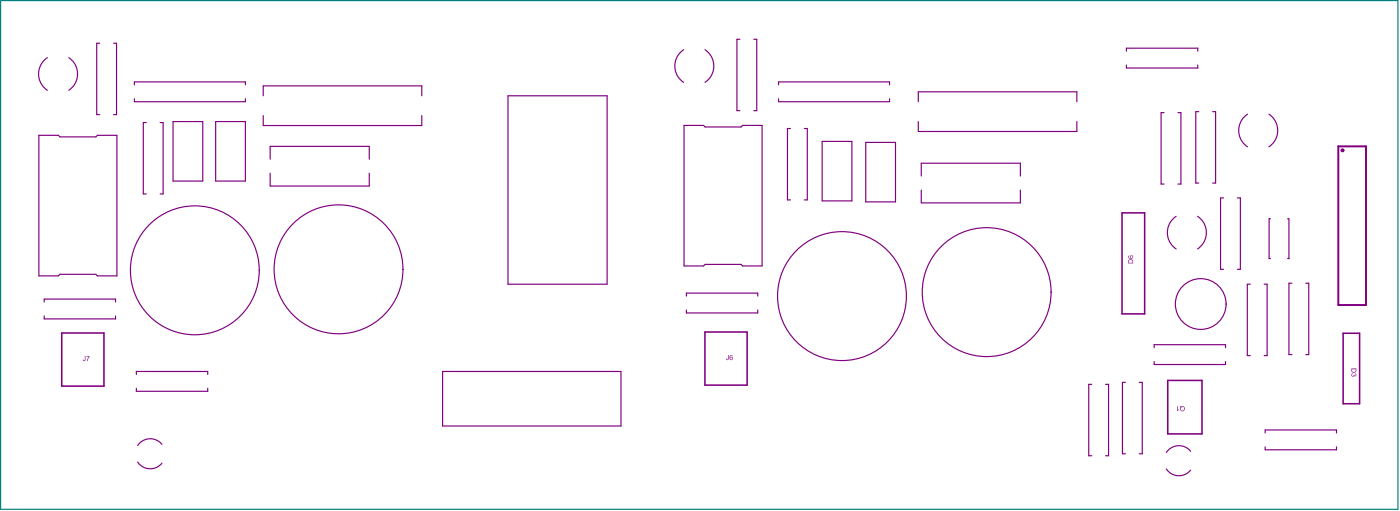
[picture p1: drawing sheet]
<svg xmlns="http://www.w3.org/2000/svg" width="597mm" height="218mm" viewBox="0 0 597 218" stroke-linecap="round" stroke-linejoin="round" font-family="sans-serif">
<path d="M.3 .3h596.1v216.6h-596.1z" fill="none" stroke="#008080" stroke-width=".5"/>
<g fill="none" stroke="#800080" stroke-width=".5">
<path d="M42.5 18.4h-1.2v30.4h1.2M48.5 18.4h1.2v30.4h-1.2M315.7 16.7h-1.3v30.4h1.3M321.6 16.7h1.2v30.4h-1.2M57.3 36.2v-1.3h47.4v1.3M332.1 36.2v-1.3h47.4v1.3M480.5 21.8v-1.3h30.5v1.3M480.5 27.7v1.3h30.5v-1.3M16.6 57.6h8.3l.7 .7h15.3l.7-.7h8.3v59.9h-8.3l-.7-.7h-15.3l-.7 .7h-8.3zM57.3 42.1v1.2h47.4v-1.2M62.4 52.2h-1.3v30.4h1.3M68.3 52.2h1.3v30.4h-1.3"/>
<path d="M73.8 51.8h12.7v25.3h-12.7zM92 51.8h12.7v25.3h-12.7zM112.3 49.2v4.3h67.6v-4.3M112.3 40.8v-4.2h67.6v4.2M216.7 40.8h42.3v80.3h-42.3zM291.8 53.4h8.3l.7 .7h15.3l.7-.7h8.3v59.9h-8.3l-.7-.7h-15.3l-.7 .7h-8.3zM332.1 42.1v1.2h47.4v-1.2M337.2 54.7h-1.3v30.5h1.3M343.1 54.7h1.3v30.5h-1.3M391.8 43.3v-4.2h67.6v4.2M391.8 51.8v4.2h67.6v-4.2M496.6 48h-1.3v30.4h1.3"/>
<path d="M502.5 48h1.3v30.4h-1.3M511.4 47.6h-1.3v30.4h1.3M517.3 47.6h1.3v30.4h-1.3M115.3 67.8v-5.5h42.2v5.5M115.3 73.8v5.4h42.2v-5.4M350.7 60.2h12.7v25.4h-12.7zM369.3 60.7h12.7v25.3h-12.7zM393 75v-5.5h42.3v5.5M393 81v5.4h42.3v-5.4M522 84.3h-1.3v30.4h1.3M527.9 84.3h1.3v30.4h-1.3M542 93.2h-.6v16.9h.6"/>
<path d="M549.3 93.2h.6v16.9h-.6M18.9 128.7v-1.3h30.4v1.3M18.9 134.6v1.2h30.4v-1.2M292.8 126.1v-1.2h30.5v1.2M292.8 132v1.3h30.5v-1.3M533.4 121.1h-1.3v30.4h1.3M539.3 121.1h1.3v30.4h-1.3M551.1 120.6h-1.2v30.4h1.2M557.1 120.6h1.2v30.4h-1.2M58.2 159.5v-1.3h30.4v1.3M188.8 158.2h76.1v23.3h-76.1zM492.4 148.1v-1.3h30.4v1.3"/>
<path d="M492.4 154v1.3h30.4v-1.3M58.2 165.4v1.3h30.4v-1.3M465.7 163.7h-1.2v30.4h1.2M471.7 163.7h1.2v30.4h-1.2M480.1 162.9h-1.3v30.4h1.3M486 162.9h1.3v30.4h-1.3M539.7 184.4v-1.2h30.5v1.2M539.7 190.3v1.3h30.5v-1.3"/>
</g>
<path d="M570.9 62.3h11.9v67.6h-11.9z" fill="none" stroke="#800080" stroke-width=".85"/>
<path d="M478.7 90.7h9.6v43h-9.6zM26.3 141.8h18v22.7h-18zM300.7 141.4h18v22.7h-18zM573 142h7v30h-7zM498.2 162h14.6v22.8h-14.6z" fill="none" stroke="#800080" stroke-width=".67"/>
<g fill="#800080">
<path d="M502.2 173h.2v1.7l.5-.3-.5 .7z"/>
<path d="M310.6 151.2h.2v1.5a.56 .56 0 0 1-.5 .7 .56 .56 0 0 1-.6-.7l.5 .5 .4-.2z"/>
<path d="M36.2 151.6h.2v1.6a.56 .56 0 0 1-.5 .6 .56 .56 0 0 1-.6-.6l.5 .4 .4-.2z"/>
<path d="M36.9 151.7h1.3l-.8 2.1h-.3l.1-.6 .7-1.2h-1z"/>
<path d="M576.6 159.2l.5-.1v.2a.43 .43 0 0 0-.4 .5 .43 .43 0 0 0 .6 .4 .43 .43 0 0 0 .2-.6h.3a.36 .36 0 0 0 .3 .4 .36 .36 0 0 0 .4-.4 .36 .36 0 0 0-.5-.3l.2-.1a.53 .53 0 0 1 .4 .8 .53 .53 0 0 1-.9 0 .68 .68 0 0 1-1 .3 .68 .68 0 0 1-.1-1.1z"/>
<path d="M481.6 111v.9h1.6l-.2-1-.9-.1zM481.5 110.8l.4-.3 1.3 .2 .2 1.5h-2.1z"/>
<path d="M481.3 109.1l.4-.3 .1 .3a.49 .49 0 0 0-.2 .7 .49 .49 0 0 0 .7 .1l-.2-.1a.68 .68 0 0 1 .5-1 .68 .68 0 0 1 .8 .7l-.2 .6-.8 .1-.9-.2zM482.2 109.5a.5 .5 0 0 0 1 0 .5 .5 0 0 0-1 0z"/>
<path d="M503.9 173.4l-.1 1.2 1 .3 .3-.5v-.9l-.6-.3-.4 .1 .3 .3zM503.5 172.8l1.7 .6 .3 .8-.4 .8-.8 .2-.7-.4-.2-.8 .3-.8z"/>
<path d="M311.4 151.5l1-.2 .2 .4-.2 .1a.48 .48 0 0 0-.7-.3 .48 .48 0 0 0-.2 .7l.6-.2 .4 .3a.77 .77 0 0 1-.8 1.1 .77 .77 0 0 1-.4-1.3zM311.5 152.7a.46 .46 0 0 0 .9 0 .46 .46 0 0 0-.9 0z"/>
<path d="M576.8 157.3l.1 1 1 .2 .4-.3 .1-.9zM576.5 157h2.1l-.1 1.5-.5 .2-1.2-.1z"/>
</g>
<g fill="none" stroke="#800080" stroke-width=".5">
<path d="M20.2 24.6a8.3 8.3 0 0 0 0 13.9M29.3 24.6a8.3 8.3 0 0 1 0 13.9M291.6 21.2a8.3 8.3 0 0 0 0 13.9M300.8 21.2a8.3 8.3 0 0 1 0 13.9M532.2 48.6a8.3 8.3 0 0 0 0 13.9M541.3 48.6a8.3 8.3 0 0 1 0 13.9M501.8 92.1a8.3 8.3 0 0 0 0 13.9M510.9 92.1a8.3 8.3 0 0 1 0 13.9M58.7 196.8a6.4 6.4 0 0 0 10.4 .5M69.1 189.3a6.4 6.4 0 0 0-10.4 .5M497.6 199.8a6.4 6.4 0 0 0 10.3 .5M507.9 192.2a6.4 6.4 0 0 0-10.3 .5"/>
<circle cx="83.1" cy="115.1" r="27.5"/>
<circle cx="144.4" cy="114.7" r="27.5"/>
<circle cx="359.2" cy="126.1" r="27.5"/>
<circle cx="420.9" cy="124.4" r="27.5"/>
<circle cx="512.2" cy="129.5" r="10.8"/>
</g>
<circle cx="572.7" cy="64" r=".42" fill="none" stroke="#800080" stroke-width=".85"/>
</svg>
